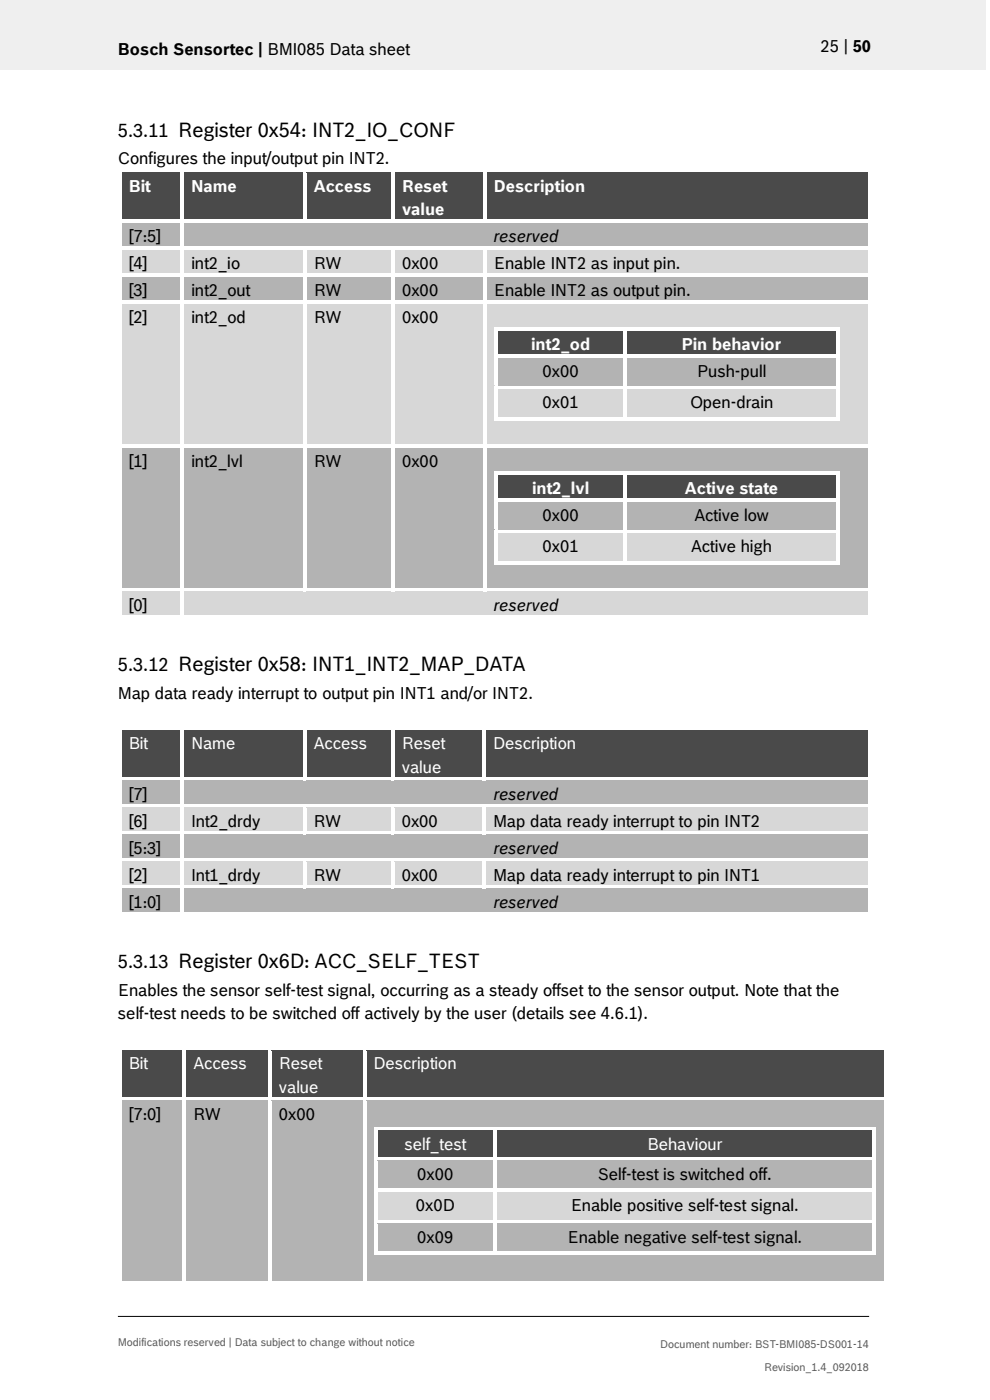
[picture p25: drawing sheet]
<svg xmlns="http://www.w3.org/2000/svg" width="210mm" height="297mm" viewBox="0 0 210 297" stroke-linecap="round" stroke-linejoin="round" font-family="sans-serif">
<defs><g id="words">
<g font-size="3.9">
<text x="25" y="29">5.3.11 Register 0x54: INT2_IO_CONF</text>
<text x="25" y="142.4">5.3.12 Register 0x58: INT1_INT2_MAP_DATA</text>
<text x="25" y="205.4">5.3.13 Register 0x6D: ACC_SELF_TEST</text>
</g>
<g font-size="3.5">
<text x="25" y="11.6">Bosch Sensortec | BMI085 Data sheet</text>
<text x="174.1" y="11">25 | 50</text>
<text x="25" y="34.9">Configures the input/output pin INT2.</text>
<text x="27.3" y="51.3">[7:5]</text>
<text x="104.8" y="51.3">reserved</text>
<text x="27.3" y="57">[4]</text>
<text x="40.6" y="57">int2_io</text>
<text x="66.5" y="57">RW</text>
<text x="85.3" y="57">0x00</text>
<text x="104.8" y="57">Enable INT2 as input pin.</text>
<text x="27.3" y="62.8">[3]</text>
<text x="40.6" y="62.8">int2_out</text>
<text x="66.5" y="62.8">RW</text>
<text x="85.3" y="62.8">0x00</text>
<text x="104.8" y="62.8">Enable INT2 as output pin.</text>
<text x="27.3" y="68.5">[2]</text>
<text x="40.6" y="68.5">int2_od</text>
<text x="66.5" y="68.5">RW</text>
<text x="85.3" y="68.5">0x00</text>
<text x="115.1" y="80">0x00</text>
<text x="147.9" y="80">Push-pull</text>
<text x="115.1" y="86.7">0x01</text>
<text x="146.4" y="86.7">Open-drain</text>
<text x="27.3" y="99">[1]</text>
<text x="40.6" y="99">int2_lvl</text>
<text x="66.5" y="99">RW</text>
<text x="85.3" y="99">0x00</text>
<text x="115.1" y="110.5">0x00</text>
<text x="147.3" y="110.5">Active low</text>
<text x="115.1" y="117.2">0x01</text>
<text x="146.6" y="117.2">Active high</text>
<text x="27.3" y="129.6">[0]</text>
<text x="104.8" y="129.6">reserved</text>
<text x="25" y="148.3">Map data ready interrupt to output pin INT1 and/or INT2.</text>
<text x="27.3" y="169.6">[7]</text>
<text x="104.7" y="169.6">reserved</text>
<text x="27.3" y="175.3">[6]</text>
<text x="40.6" y="175.3">Int2_drdy</text>
<text x="66.5" y="175.3">RW</text>
<text x="85.2" y="175.3">0x00</text>
<text x="104.6" y="175.3">Map data ready interrupt to pin INT2</text>
<text x="27.3" y="181.1">[5:3]</text>
<text x="104.7" y="181.1">reserved</text>
<text x="27.3" y="186.8">[2]</text>
<text x="40.6" y="186.8">Int1_drdy</text>
<text x="66.5" y="186.8">RW</text>
<text x="85.2" y="186.8">0x00</text>
<text x="104.6" y="186.8">Map data ready interrupt to pin INT1</text>
<text x="27.3" y="192.6">[1:0]</text>
<text x="104.7" y="192.6">reserved</text>
<text x="25" y="211.3">Enables the sensor self-test signal, occurring as a steady offset to the sensor output. Note that the</text>
<text x="25" y="216.2">self-test needs to be switched off actively by the user (details see 4.6.1).</text>
<text x="27.3" y="237.6">[7:0]</text>
<text x="41" y="237.6">RW</text>
<text x="59.1" y="237.6">0x00</text>
<text x="88.5" y="250.3">0x00</text>
<text x="126.8" y="250.3">Self-test is switched off.</text>
<text x="88.2" y="256.9">0x0D</text>
<text x="121.1" y="256.9">Enable positive self-test signal.</text>
<text x="88.5" y="263.6">0x09</text>
<text x="120.4" y="263.6">Enable negative self-test signal.</text>
</g>
<g font-size="3.5" fill="#fff">
<text x="27.3" y="40.6">Bit</text>
<text x="40.6" y="40.6">Name</text>
<text x="66.5" y="40.6">Access</text>
<text x="85.3" y="40.6">Reset</text>
<text x="104.8" y="40.6">Description</text>
<text x="85.3" y="45.6">value</text>
<text x="112.7" y="74.3">int2_od</text>
<text x="144.6" y="74.3">Pin behavior</text>
<text x="112.9" y="104.8">int2_lvl</text>
<text x="145.3" y="104.8">Active state</text>
<text x="27.3" y="159">Bit</text>
<text x="40.6" y="159">Name</text>
<text x="66.5" y="159">Access</text>
<text x="85.2" y="159">Reset</text>
<text x="104.6" y="159">Description</text>
<text x="85.2" y="163.9">value</text>
<text x="27.3" y="226.9">Bit</text>
<text x="41" y="226.9">Access</text>
<text x="59.1" y="226.9">Reset</text>
<text x="79.2" y="226.9">Description</text>
<text x="59.1" y="231.8">value</text>
<text x="85.8" y="243.9">self_test</text>
<text x="137.4" y="243.9">Behaviour</text>
</g>
<g font-size="2.3" fill="#535f6b">
<text x="25" y="285.5">Modifications reserved | Data subject to change without notice</text>
<text x="140.1" y="285.9">Document number: BST-BMI085-DS001-14</text>
<text x="162.1" y="290.9">Revision_1.4_092018</text>
</g>
</g></defs>
<path d="M0 0h209.1v14.8h-209.1z" fill="#efeff0"/>
<path d="M25 279.3h159.4" fill="none" stroke="#000" stroke-width=".21"/>
<g fill="#424c58">
<path d="M25.8 36.7h12.5v9.9h-12.5z" fill-rule="evenodd"/>
<path d="M39.1 36.7h25.2v9.9h-25.2z" fill-rule="evenodd"/>
<path d="M65 36.7h18v9.9h-18z" fill-rule="evenodd"/>
<path d="M83.8 36.7h18.7v9.9h-18.7z" fill-rule="evenodd"/>
<path d="M103.3 36.7h80.9v9.9h-80.9z" fill-rule="evenodd"/>
</g>
<g fill="#424c58">
<path d="M27.3 36.7h9.5v4.9h-9.5z"/>
<path d="M40.6 36.7h22.1v4.9h-22.1z"/>
<path d="M66.5 36.7h15v4.9h-15z"/>
<path d="M85.3 36.7h15.7v4.9h-15.7z"/>
<path d="M85.3 41.6h15.7v5h-15.7z"/>
<path d="M104.8 36.7h77.9v4.9h-77.9z"/>
</g>
<g fill="#fff">
<path d="M25.1 35.9h.7v.8h-.7z" fill-rule="evenodd"/>
<path d="M25.1 35.9h.7v.7h-.7z" fill-rule="evenodd"/>
<path d="M25.8 35.9h12.5v.7h-12.5z" fill-rule="evenodd"/>
</g>
<path d="M25.8 36.6h12.5" fill="none" stroke="#424c58" stroke-width=".21"/>
<path d="M38.3 36.6l.8 .1z" fill="#fff"/>
<g fill="#fff">
<path d="M38.3 35.9h.8v.7h-.8z" fill-rule="evenodd"/>
<path d="M39.1 35.9h25.2v.7h-25.2z" fill-rule="evenodd"/>
</g>
<path d="M39.1 36.6h25.2" fill="none" stroke="#424c58" stroke-width=".21"/>
<path d="M64.3 36.6l.7 .1z" fill="#fff"/>
<g fill="#fff">
<path d="M64.3 35.9h.7v.7h-.7z" fill-rule="evenodd"/>
<path d="M65 35.9h18.1v.7h-18.1z" fill-rule="evenodd"/>
</g>
<path d="M65 36.6h18.1" fill="none" stroke="#424c58" stroke-width=".21"/>
<path d="M83.1 36.6l.7 .1z" fill="#fff"/>
<g fill="#fff">
<path d="M83.1 35.9h.7v.7h-.7z" fill-rule="evenodd"/>
<path d="M83.8 35.9h18.7v.7h-18.7z" fill-rule="evenodd"/>
</g>
<path d="M83.8 36.6h18.7" fill="none" stroke="#424c58" stroke-width=".21"/>
<path d="M102.5 36.6l.8 .1z" fill="#fff"/>
<g fill="#fff">
<path d="M102.5 35.9h.8v.7h-.8z" fill-rule="evenodd"/>
<path d="M103.3 35.9h80.9v.7h-80.9z" fill-rule="evenodd"/>
</g>
<path d="M103.3 36.6h80.9" fill="none" stroke="#424c58" stroke-width=".21"/>
<g fill="#fff">
<path d="M184.2 35.9h.8v.8h-.8z" fill-rule="evenodd"/>
<path d="M184.2 35.9h.8v.7h-.8z" fill-rule="evenodd"/>
<path d="M25.1 36.7h.7v9.9h-.7z" fill-rule="evenodd"/>
<path d="M38.3 36.7h.8v9.9h-.8z" fill-rule="evenodd"/>
<path d="M64.3 36.7h.7v9.9h-.7z" fill-rule="evenodd"/>
<path d="M83.1 36.7h.7v9.9h-.7z" fill-rule="evenodd"/>
<path d="M102.5 36.7h.8v9.9h-.8z" fill-rule="evenodd"/>
<path d="M184.2 36.7h.8v9.9h-.8z" fill-rule="evenodd"/>
</g>
<g fill="#b2b3b5">
<path d="M25.8 47.3h12.5v5h-12.5z" fill-rule="evenodd"/>
<path d="M39.1 47.3h145.1v5h-145.1z" fill-rule="evenodd"/>
</g>
<g fill="#b2b3b5">
<path d="M27.3 47.3h9.5v5h-9.5z"/>
<path d="M40.6 47.3h142.1v5h-142.1z"/>
</g>
<g fill="#fff">
<path d="M25.1 46.6h.7v.8h-.7z" fill-rule="evenodd"/>
<path d="M25.8 46.6h12.5v.7h-12.5z" fill-rule="evenodd"/>
</g>
<path d="M25.8 47.3h12.5" fill="none" stroke="#b2b3b5" stroke-width=".21"/>
<g fill="#fff">
<path d="M38.3 46.6h.8v.8h-.8z" fill-rule="evenodd"/>
<path d="M39.1 46.6h25.2v.7h-25.2z" fill-rule="evenodd"/>
</g>
<path d="M39.1 47.3h25.2" fill="none" stroke="#b2b3b5" stroke-width=".21"/>
<path d="M64.3 47.3l.7 .1z" fill="#b2b3b5"/>
<g fill="#fff">
<path d="M64.3 46.6h.7v.7h-.7z" fill-rule="evenodd"/>
<path d="M65 46.6h18.1v.7h-18.1z" fill-rule="evenodd"/>
</g>
<path d="M65 47.3h18.1" fill="none" stroke="#b2b3b5" stroke-width=".21"/>
<path d="M83.1 47.3l.7 .1z" fill="#b2b3b5"/>
<g fill="#fff">
<path d="M83.1 46.6h.7v.7h-.7z" fill-rule="evenodd"/>
<path d="M83.8 46.6h18.7v.7h-18.7z" fill-rule="evenodd"/>
</g>
<path d="M83.8 47.3h18.7" fill="none" stroke="#b2b3b5" stroke-width=".21"/>
<path d="M102.5 47.3l.8 .1z" fill="#b2b3b5"/>
<g fill="#fff">
<path d="M102.5 46.6h.8v.7h-.8z" fill-rule="evenodd"/>
<path d="M103.3 46.6h80.9v.7h-80.9z" fill-rule="evenodd"/>
</g>
<path d="M103.3 47.3h80.9" fill="none" stroke="#b2b3b5" stroke-width=".21"/>
<g fill="#fff">
<path d="M184.2 46.6h.8v.8h-.8z" fill-rule="evenodd"/>
<path d="M25.1 47.4h.7v4.9h-.7z" fill-rule="evenodd"/>
<path d="M38.3 47.4h.8v4.9h-.8z" fill-rule="evenodd"/>
<path d="M184.2 47.4h.8v4.9h-.8z" fill-rule="evenodd"/>
</g>
<g fill="#d7d7da">
<path d="M25.8 53.1h12.5v4.9h-12.5z" fill-rule="evenodd"/>
<path d="M39.1 53.1h25.2v4.9h-25.2z" fill-rule="evenodd"/>
<path d="M65 53.1h18v4.9h-18z" fill-rule="evenodd"/>
<path d="M83.8 53.1h18.7v4.9h-18.7z" fill-rule="evenodd"/>
<path d="M103.3 53.1h80.9v4.9h-80.9z" fill-rule="evenodd"/>
</g>
<g fill="#d7d7da">
<path d="M27.3 53.1h9.5v4.9h-9.5z"/>
<path d="M40.6 53.1h22.1v4.9h-22.1z"/>
<path d="M66.5 53.1h15v4.9h-15z"/>
<path d="M85.3 53.1h15.7v4.9h-15.7z"/>
<path d="M104.8 53.1h77.9v4.9h-77.9z"/>
</g>
<g fill="#fff">
<path d="M25.1 52.3h.7v.8h-.7z" fill-rule="evenodd"/>
<path d="M25.8 52.3h12.5v.7h-12.5z" fill-rule="evenodd"/>
</g>
<path d="M25.8 53.1h12.5" fill="none" stroke="#d7d7da" stroke-width=".21"/>
<g fill="#fff">
<path d="M38.3 52.3h.8v.8h-.8z" fill-rule="evenodd"/>
<path d="M39.1 52.3h25.2v.7h-25.2z" fill-rule="evenodd"/>
</g>
<path d="M39.1 53.1h25.2" fill="none" stroke="#d7d7da" stroke-width=".21"/>
<path d="M64.3 53l.7 .1z" fill="#fff"/>
<g fill="#fff">
<path d="M64.3 52.3h.7v.7h-.7z" fill-rule="evenodd"/>
<path d="M65 52.3h18.1v.7h-18.1z" fill-rule="evenodd"/>
</g>
<path d="M65 53.1h18.1" fill="none" stroke="#d7d7da" stroke-width=".21"/>
<path d="M83.1 53l.7 .1z" fill="#fff"/>
<g fill="#fff">
<path d="M83.1 52.3h.7v.7h-.7z" fill-rule="evenodd"/>
<path d="M83.8 52.3h18.7v.7h-18.7z" fill-rule="evenodd"/>
</g>
<path d="M83.8 53.1h18.7" fill="none" stroke="#d7d7da" stroke-width=".21"/>
<path d="M102.5 53l.8 .1z" fill="#fff"/>
<g fill="#fff">
<path d="M102.5 52.3h.8v.7h-.8z" fill-rule="evenodd"/>
<path d="M103.3 52.3h80.9v.7h-80.9z" fill-rule="evenodd"/>
</g>
<path d="M103.3 53.1h80.9" fill="none" stroke="#d7d7da" stroke-width=".21"/>
<g fill="#fff">
<path d="M184.2 52.3h.8v.8h-.8z" fill-rule="evenodd"/>
<path d="M25.1 53.1h.7v4.9h-.7z" fill-rule="evenodd"/>
<path d="M38.3 53.1h.8v4.9h-.8z" fill-rule="evenodd"/>
<path d="M64.3 53.1h.7v4.9h-.7z" fill-rule="evenodd"/>
<path d="M83.1 53.1h.7v4.9h-.7z" fill-rule="evenodd"/>
<path d="M102.5 53.1h.8v4.9h-.8z" fill-rule="evenodd"/>
<path d="M184.2 53.1h.8v4.9h-.8z" fill-rule="evenodd"/>
</g>
<g fill="#b2b3b5">
<path d="M25.8 58.8h12.5v5h-12.5z" fill-rule="evenodd"/>
<path d="M39.1 58.8h25.2v5h-25.2z" fill-rule="evenodd"/>
<path d="M65 58.8h18v5h-18z" fill-rule="evenodd"/>
<path d="M83.8 58.8h18.7v5h-18.7z" fill-rule="evenodd"/>
<path d="M103.3 58.8h80.9v5h-80.9z" fill-rule="evenodd"/>
</g>
<g fill="#b2b3b5">
<path d="M27.3 58.8h9.5v5h-9.5z"/>
<path d="M40.6 58.8h22.1v5h-22.1z"/>
<path d="M66.5 58.8h15v5h-15z"/>
<path d="M85.3 58.8h15.7v5h-15.7z"/>
<path d="M104.8 58.8h77.9v5h-77.9z"/>
</g>
<g fill="#fff">
<path d="M25.1 58h.7v.8h-.7z" fill-rule="evenodd"/>
<path d="M25.8 58h12.5v.8h-12.5z" fill-rule="evenodd"/>
</g>
<path d="M25.8 58.8h12.5" fill="none" stroke="#b2b3b5" stroke-width=".21"/>
<g fill="#fff">
<path d="M38.3 58h.8v.8h-.8z" fill-rule="evenodd"/>
<path d="M39.1 58h25.2v.8h-25.2z" fill-rule="evenodd"/>
</g>
<path d="M39.1 58.8h25.2" fill="none" stroke="#b2b3b5" stroke-width=".21"/>
<g fill="#fff">
<path d="M64.3 58h.7v.8h-.7z" fill-rule="evenodd"/>
<path d="M65 58h18.1v.8h-18.1z" fill-rule="evenodd"/>
</g>
<path d="M65 58.8h18.1" fill="none" stroke="#b2b3b5" stroke-width=".21"/>
<g fill="#fff">
<path d="M83.1 58h.7v.8h-.7z" fill-rule="evenodd"/>
<path d="M83.8 58h18.7v.8h-18.7z" fill-rule="evenodd"/>
</g>
<path d="M83.8 58.8h18.7" fill="none" stroke="#b2b3b5" stroke-width=".21"/>
<g fill="#fff">
<path d="M102.5 58h.8v.8h-.8z" fill-rule="evenodd"/>
<path d="M103.3 58h80.9v.8h-80.9z" fill-rule="evenodd"/>
</g>
<path d="M103.3 58.8h80.9" fill="none" stroke="#b2b3b5" stroke-width=".21"/>
<g fill="#fff">
<path d="M184.2 58h.8v.8h-.8z" fill-rule="evenodd"/>
<path d="M25.1 58.8h.7v5h-.7z" fill-rule="evenodd"/>
<path d="M38.3 58.8h.8v5h-.8z" fill-rule="evenodd"/>
<path d="M64.3 58.8h.7v5h-.7z" fill-rule="evenodd"/>
<path d="M83.1 58.8h.7v5h-.7z" fill-rule="evenodd"/>
<path d="M102.5 58.8h.8v5h-.8z" fill-rule="evenodd"/>
<path d="M184.2 58.8h.8v5h-.8z" fill-rule="evenodd"/>
</g>
<g fill="#d7d7da">
<path d="M25.8 64.6h12.5v29.7h-12.5z" fill-rule="evenodd"/>
<path d="M39.1 64.6h25.2v29.7h-25.2z" fill-rule="evenodd"/>
<path d="M65 64.6h18v29.7h-18z" fill-rule="evenodd"/>
<path d="M83.8 64.6h18.7v29.7h-18.7z" fill-rule="evenodd"/>
<path d="M103.3 64.6h80.9v29.7h-80.9z" fill-rule="evenodd"/>
</g>
<g fill="#d7d7da">
<path d="M27.3 64.6h9.5v4.9h-9.5z"/>
<path d="M40.6 64.6h22.1v4.9h-22.1z"/>
<path d="M66.5 64.6h15v4.9h-15z"/>
<path d="M85.3 64.6h15.7v4.9h-15.7z"/>
<path d="M104.8 64.6h77.9v4.9h-77.9z"/>
</g>
<path d="M104.8 69.5v5.7" fill="none" stroke="#d7d7da" stroke-width=".21"/>
<g fill="#424c58">
<path d="M105.6 70.3h26.7v4.9h-26.7z" fill-rule="evenodd"/>
<path d="M133.1 70.3h44.2v4.9h-44.2z" fill-rule="evenodd"/>
</g>
<g fill="#424c58">
<path d="M107.1 70.3h23.7v4.9h-23.7z"/>
<path d="M134.6 70.3h41.2v4.9h-41.2z"/>
</g>
<g fill="#fff">
<path d="M104.8 69.5h.8v.8h-.8z" fill-rule="evenodd"/>
<path d="M104.8 69.5h.8v.7h-.8z" fill-rule="evenodd"/>
<path d="M105.6 69.5h26.7v.7h-26.7z" fill-rule="evenodd"/>
</g>
<path d="M105.6 70.3h26.7" fill="none" stroke="#424c58" stroke-width=".21"/>
<path d="M132.3 70.2l.8 .1z" fill="#fff"/>
<g fill="#fff">
<path d="M132.3 69.5h.8v.7h-.8z" fill-rule="evenodd"/>
<path d="M133.1 69.5h44.2v.7h-44.2z" fill-rule="evenodd"/>
</g>
<path d="M133.1 70.3h44.2" fill="none" stroke="#424c58" stroke-width=".21"/>
<g fill="#fff">
<path d="M177.3 69.5h.8v.8h-.8z" fill-rule="evenodd"/>
<path d="M177.3 69.5h.8v.7h-.8z" fill-rule="evenodd"/>
<path d="M104.8 70.3h.8v4.9h-.8z" fill-rule="evenodd"/>
<path d="M132.3 70.3h.8v4.9h-.8z" fill-rule="evenodd"/>
<path d="M177.3 70.3h.8v4.9h-.8z" fill-rule="evenodd"/>
</g>
<path d="M104.8 75.2v6.7" fill="none" stroke="#d7d7da" stroke-width=".21"/>
<g fill="#b2b3b5">
<path d="M105.6 76h26.7v5.9h-26.7z" fill-rule="evenodd"/>
<path d="M133.1 76h44.2v5.9h-44.2z" fill-rule="evenodd"/>
</g>
<g fill="#b2b3b5">
<path d="M107.1 76h23.7v4.9h-23.7z"/>
<path d="M134.6 76h41.2v4.9h-41.2z"/>
</g>
<g fill="#fff">
<path d="M104.8 75.2h.8v.8h-.8z" fill-rule="evenodd"/>
<path d="M105.6 75.2h26.7v.8h-26.7z" fill-rule="evenodd"/>
</g>
<path d="M105.6 76h26.7" fill="none" stroke="#b2b3b5" stroke-width=".21"/>
<g fill="#fff">
<path d="M132.3 75.2h.8v.8h-.8z" fill-rule="evenodd"/>
<path d="M133.1 75.2h44.2v.8h-44.2z" fill-rule="evenodd"/>
</g>
<path d="M133.1 76h44.2" fill="none" stroke="#b2b3b5" stroke-width=".21"/>
<g fill="#fff">
<path d="M177.3 75.2h.8v.8h-.8z" fill-rule="evenodd"/>
<path d="M104.8 76h.8v5.9h-.8z" fill-rule="evenodd"/>
<path d="M132.3 76h.8v5.9h-.8z" fill-rule="evenodd"/>
<path d="M177.3 76h.8v5.9h-.8z" fill-rule="evenodd"/>
</g>
<path d="M104.8 81.9v7.4" fill="none" stroke="#d7d7da" stroke-width=".21"/>
<g fill="#d7d7da">
<path d="M105.6 82.7h26.7v5.9h-26.7z" fill-rule="evenodd"/>
<path d="M133.1 82.7h44.2v5.9h-44.2z" fill-rule="evenodd"/>
</g>
<g fill="#d7d7da">
<path d="M107.1 82.7h23.7v4.9h-23.7z"/>
<path d="M134.6 82.7h41.2v4.9h-41.2z"/>
</g>
<g fill="#fff">
<path d="M104.8 81.9h.8v.8h-.8z" fill-rule="evenodd"/>
<path d="M105.6 81.9h26.7v.7h-26.7z" fill-rule="evenodd"/>
</g>
<path d="M105.6 82.7h26.7" fill="none" stroke="#d7d7da" stroke-width=".21"/>
<g fill="#fff">
<path d="M132.3 81.9h.8v.8h-.8z" fill-rule="evenodd"/>
<path d="M133.1 81.9h44.2v.7h-44.2z" fill-rule="evenodd"/>
</g>
<path d="M133.1 82.7h44.2" fill="none" stroke="#d7d7da" stroke-width=".21"/>
<g fill="#fff">
<path d="M177.3 81.9h.8v.8h-.8z" fill-rule="evenodd"/>
<path d="M104.8 82.7h.8v5.9h-.8z" fill-rule="evenodd"/>
<path d="M104.8 88.6h.8v.7h-.8z" fill-rule="evenodd"/>
<path d="M104.8 88.6h.8v.7h-.8z" fill-rule="evenodd"/>
<path d="M105.6 88.6h26.7v.7h-26.7z" fill-rule="evenodd"/>
<path d="M132.3 82.7h.8v5.9h-.8z" fill-rule="evenodd"/>
<path d="M132.3 88.6h.8v.7h-.8z" fill-rule="evenodd"/>
<path d="M133.1 88.6h44.2v.7h-44.2z" fill-rule="evenodd"/>
<path d="M177.3 82.7h.8v5.9h-.8z" fill-rule="evenodd"/>
<path d="M177.3 88.6h.8v.7h-.8z" fill-rule="evenodd"/>
<path d="M177.3 88.6h.8v.7h-.8z" fill-rule="evenodd"/>
</g>
<path d="M104.8 89.3h77.9v5h-77.9z" fill="#d7d7da"/>
<g fill="#fff">
<path d="M25.1 63.8h.7v.8h-.7z" fill-rule="evenodd"/>
<path d="M25.8 63.8h12.5v.7h-12.5z" fill-rule="evenodd"/>
</g>
<path d="M25.8 64.5h12.5" fill="none" stroke="#d7d7da" stroke-width=".21"/>
<g fill="#fff">
<path d="M38.3 63.8h.8v.8h-.8z" fill-rule="evenodd"/>
<path d="M39.1 63.8h25.2v.7h-25.2z" fill-rule="evenodd"/>
</g>
<path d="M39.1 64.5h25.2" fill="none" stroke="#d7d7da" stroke-width=".21"/>
<g fill="#fff">
<path d="M64.3 63.8h.7v.8h-.7z" fill-rule="evenodd"/>
<path d="M65 63.8h18.1v.7h-18.1z" fill-rule="evenodd"/>
</g>
<path d="M65 64.5h18.1" fill="none" stroke="#d7d7da" stroke-width=".21"/>
<g fill="#fff">
<path d="M83.1 63.8h.7v.8h-.7z" fill-rule="evenodd"/>
<path d="M83.8 63.8h18.7v.7h-18.7z" fill-rule="evenodd"/>
</g>
<path d="M83.8 64.5h18.7" fill="none" stroke="#d7d7da" stroke-width=".21"/>
<g fill="#fff">
<path d="M102.5 63.8h.8v.8h-.8z" fill-rule="evenodd"/>
<path d="M103.3 63.8h80.9v.7h-80.9z" fill-rule="evenodd"/>
</g>
<path d="M103.3 64.5h80.9" fill="none" stroke="#d7d7da" stroke-width=".21"/>
<g fill="#fff">
<path d="M184.2 63.8h.8v.8h-.8z" fill-rule="evenodd"/>
<path d="M25.1 64.6h.7v29.7h-.7z" fill-rule="evenodd"/>
<path d="M38.3 64.6h.8v29.7h-.8z" fill-rule="evenodd"/>
<path d="M64.3 64.6h.7v29.7h-.7z" fill-rule="evenodd"/>
<path d="M83.1 64.6h.7v29.7h-.7z" fill-rule="evenodd"/>
<path d="M102.5 64.6h.8v29.7h-.8z" fill-rule="evenodd"/>
<path d="M184.2 64.6h.8v29.7h-.8z" fill-rule="evenodd"/>
</g>
<g fill="#b2b3b5">
<path d="M25.8 95.1h12.5v29.7h-12.5z" fill-rule="evenodd"/>
<path d="M39.1 95.1h25.2v29.7h-25.2z" fill-rule="evenodd"/>
<path d="M65 95.1h18v29.7h-18z" fill-rule="evenodd"/>
<path d="M83.8 95.1h18.7v29.7h-18.7z" fill-rule="evenodd"/>
<path d="M103.3 95.1h80.9v29.7h-80.9z" fill-rule="evenodd"/>
</g>
<g fill="#b2b3b5">
<path d="M27.3 95.1h9.5v4.9h-9.5z"/>
<path d="M40.6 95.1h22.1v4.9h-22.1z"/>
<path d="M66.5 95.1h15v4.9h-15z"/>
<path d="M85.3 95.1h15.7v4.9h-15.7z"/>
<path d="M104.8 95.1h77.9v4.9h-77.9z"/>
</g>
<path d="M104.8 100v5.7" fill="none" stroke="#b2b3b5" stroke-width=".21"/>
<g fill="#424c58">
<path d="M105.6 100.8h26.7v4.9h-26.7z" fill-rule="evenodd"/>
<path d="M133.1 100.8h44.2v4.9h-44.2z" fill-rule="evenodd"/>
</g>
<g fill="#424c58">
<path d="M107.1 100.8h23.7v4.9h-23.7z"/>
<path d="M134.6 100.8h41.2v4.9h-41.2z"/>
</g>
<g fill="#fff">
<path d="M104.8 100h.8v.8h-.8z" fill-rule="evenodd"/>
<path d="M104.8 100h.8v.8h-.8z" fill-rule="evenodd"/>
<path d="M105.6 100h26.7v.8h-26.7z" fill-rule="evenodd"/>
</g>
<path d="M105.6 100.8h26.7" fill="none" stroke="#424c58" stroke-width=".21"/>
<path d="M132.3 100.8h.8z" fill="#fff"/>
<g fill="#fff">
<path d="M132.3 100h.8v.8h-.8z" fill-rule="evenodd"/>
<path d="M133.1 100h44.2v.8h-44.2z" fill-rule="evenodd"/>
</g>
<path d="M133.1 100.8h44.2" fill="none" stroke="#424c58" stroke-width=".21"/>
<g fill="#fff">
<path d="M177.3 100h.8v.8h-.8z" fill-rule="evenodd"/>
<path d="M177.3 100h.8v.8h-.8z" fill-rule="evenodd"/>
<path d="M104.8 100.8h.8v4.9h-.8z" fill-rule="evenodd"/>
<path d="M132.3 100.8h.8v4.9h-.8z" fill-rule="evenodd"/>
<path d="M177.3 100.8h.8v4.9h-.8z" fill-rule="evenodd"/>
</g>
<path d="M104.8 105.7v6.7" fill="none" stroke="#b2b3b5" stroke-width=".21"/>
<g fill="#b2b3b5">
<path d="M105.6 106.6h26.7v5.8h-26.7z" fill-rule="evenodd"/>
<path d="M133.1 106.6h44.2v5.8h-44.2z" fill-rule="evenodd"/>
</g>
<g fill="#b2b3b5">
<path d="M107.1 106.6h23.7v4.9h-23.7z"/>
<path d="M134.6 106.6h41.2v4.9h-41.2z"/>
</g>
<g fill="#fff">
<path d="M104.8 105.7h.8v.9h-.8z" fill-rule="evenodd"/>
<path d="M105.6 105.7h26.7v.8h-26.7z" fill-rule="evenodd"/>
</g>
<path d="M105.6 106.5h26.7" fill="none" stroke="#b2b3b5" stroke-width=".21"/>
<g fill="#fff">
<path d="M132.3 105.7h.8v.9h-.8z" fill-rule="evenodd"/>
<path d="M133.1 105.7h44.2v.8h-44.2z" fill-rule="evenodd"/>
</g>
<path d="M133.1 106.5h44.2" fill="none" stroke="#b2b3b5" stroke-width=".21"/>
<g fill="#fff">
<path d="M177.3 105.7h.8v.9h-.8z" fill-rule="evenodd"/>
<path d="M104.8 106.6h.8v5.8h-.8z" fill-rule="evenodd"/>
<path d="M132.3 106.6h.8v5.8h-.8z" fill-rule="evenodd"/>
<path d="M177.3 106.6h.8v5.8h-.8z" fill-rule="evenodd"/>
</g>
<path d="M104.8 112.4v7.5" fill="none" stroke="#b2b3b5" stroke-width=".21"/>
<g fill="#d7d7da">
<path d="M105.6 113.2h26.7v5.9h-26.7z" fill-rule="evenodd"/>
<path d="M133.1 113.2h44.2v5.9h-44.2z" fill-rule="evenodd"/>
</g>
<g fill="#d7d7da">
<path d="M107.1 113.2h23.7v5h-23.7z"/>
<path d="M134.6 113.2h41.2v5h-41.2z"/>
</g>
<g fill="#fff">
<path d="M104.8 112.4h.8v.8h-.8z" fill-rule="evenodd"/>
<path d="M105.6 112.4h26.7v.8h-26.7z" fill-rule="evenodd"/>
</g>
<path d="M105.6 113.2h26.7" fill="none" stroke="#d7d7da" stroke-width=".21"/>
<g fill="#fff">
<path d="M132.3 112.4h.8v.8h-.8z" fill-rule="evenodd"/>
<path d="M133.1 112.4h44.2v.8h-44.2z" fill-rule="evenodd"/>
</g>
<path d="M133.1 113.2h44.2" fill="none" stroke="#d7d7da" stroke-width=".21"/>
<g fill="#fff">
<path d="M177.3 112.4h.8v.8h-.8z" fill-rule="evenodd"/>
<path d="M104.8 113.2h.8v5.9h-.8z" fill-rule="evenodd"/>
<path d="M104.8 119.1h.8v.8h-.8z" fill-rule="evenodd"/>
<path d="M104.8 119.1h.8v.8h-.8z" fill-rule="evenodd"/>
<path d="M105.6 119.1h26.7v.8h-26.7z" fill-rule="evenodd"/>
<path d="M132.3 113.2h.8v5.9h-.8z" fill-rule="evenodd"/>
<path d="M132.3 119.1h.8v.8h-.8z" fill-rule="evenodd"/>
<path d="M133.1 119.1h44.2v.8h-44.2z" fill-rule="evenodd"/>
<path d="M177.3 113.2h.8v5.9h-.8z" fill-rule="evenodd"/>
<path d="M177.3 119.1h.8v.8h-.8z" fill-rule="evenodd"/>
<path d="M177.3 119.1h.8v.8h-.8z" fill-rule="evenodd"/>
</g>
<path d="M104.8 119.9h77.9v4.9h-77.9z" fill="#b2b3b5"/>
<g fill="#fff">
<path d="M25.1 94.3h.7v.8h-.7z" fill-rule="evenodd"/>
<path d="M25.8 94.3h12.5v.7h-12.5z" fill-rule="evenodd"/>
</g>
<path d="M25.8 95.1h12.5" fill="none" stroke="#b2b3b5" stroke-width=".21"/>
<g fill="#fff">
<path d="M38.3 94.3h.8v.8h-.8z" fill-rule="evenodd"/>
<path d="M39.1 94.3h25.2v.7h-25.2z" fill-rule="evenodd"/>
</g>
<path d="M39.1 95.1h25.2" fill="none" stroke="#b2b3b5" stroke-width=".21"/>
<g fill="#fff">
<path d="M64.3 94.3h.7v.8h-.7z" fill-rule="evenodd"/>
<path d="M65 94.3h18.1v.7h-18.1z" fill-rule="evenodd"/>
</g>
<path d="M65 95.1h18.1" fill="none" stroke="#b2b3b5" stroke-width=".21"/>
<g fill="#fff">
<path d="M83.1 94.3h.7v.8h-.7z" fill-rule="evenodd"/>
<path d="M83.8 94.3h18.7v.7h-18.7z" fill-rule="evenodd"/>
</g>
<path d="M83.8 95.1h18.7" fill="none" stroke="#b2b3b5" stroke-width=".21"/>
<g fill="#fff">
<path d="M102.5 94.3h.8v.8h-.8z" fill-rule="evenodd"/>
<path d="M103.3 94.3h80.9v.7h-80.9z" fill-rule="evenodd"/>
</g>
<path d="M103.3 95.1h80.9" fill="none" stroke="#b2b3b5" stroke-width=".21"/>
<g fill="#fff">
<path d="M184.2 94.3h.8v.8h-.8z" fill-rule="evenodd"/>
<path d="M25.1 95.1h.7v29.7h-.7z" fill-rule="evenodd"/>
<path d="M38.3 95.1h.8v29.7h-.8z" fill-rule="evenodd"/>
<path d="M64.3 95.1h.7v29.7h-.7z" fill-rule="evenodd"/>
<path d="M83.1 95.1h.7v29.7h-.7z" fill-rule="evenodd"/>
<path d="M102.5 95.1h.8v29.7h-.8z" fill-rule="evenodd"/>
<path d="M184.2 95.1h.8v29.7h-.8z" fill-rule="evenodd"/>
</g>
<g fill="#d7d7da">
<path d="M25.8 125.6h12.5v5h-12.5z" fill-rule="evenodd"/>
<path d="M39.1 125.6h145.1v5h-145.1z" fill-rule="evenodd"/>
</g>
<g fill="#d7d7da">
<path d="M27.3 125.6h9.5v5h-9.5z"/>
<path d="M40.6 125.6h142.1v5h-142.1z"/>
</g>
<g fill="#fff">
<path d="M25.1 124.8h.7v.8h-.7z" fill-rule="evenodd"/>
<path d="M25.8 124.8h12.5v.8h-12.5z" fill-rule="evenodd"/>
</g>
<path d="M25.8 125.6h12.5" fill="none" stroke="#d7d7da" stroke-width=".21"/>
<g fill="#fff">
<path d="M38.3 124.8h.8v.8h-.8z" fill-rule="evenodd"/>
<path d="M39.1 124.8h25.2v.8h-25.2z" fill-rule="evenodd"/>
</g>
<path d="M39.1 125.6h25.2" fill="none" stroke="#d7d7da" stroke-width=".21"/>
<path d="M64.3 125.6h.7z" fill="#d7d7da"/>
<g fill="#fff">
<path d="M64.3 124.8h.7v.8h-.7z" fill-rule="evenodd"/>
<path d="M65 124.8h18.1v.8h-18.1z" fill-rule="evenodd"/>
</g>
<path d="M65 125.6h18.1" fill="none" stroke="#d7d7da" stroke-width=".21"/>
<path d="M83.1 125.6h.7z" fill="#d7d7da"/>
<g fill="#fff">
<path d="M83.1 124.8h.7v.8h-.7z" fill-rule="evenodd"/>
<path d="M83.8 124.8h18.7v.8h-18.7z" fill-rule="evenodd"/>
</g>
<path d="M83.8 125.6h18.7" fill="none" stroke="#d7d7da" stroke-width=".21"/>
<path d="M102.5 125.6h.8z" fill="#d7d7da"/>
<g fill="#fff">
<path d="M102.5 124.8h.8v.8h-.8z" fill-rule="evenodd"/>
<path d="M103.3 124.8h80.9v.8h-80.9z" fill-rule="evenodd"/>
</g>
<path d="M103.3 125.6h80.9" fill="none" stroke="#d7d7da" stroke-width=".21"/>
<g fill="#fff">
<path d="M184.2 124.8h.8v.8h-.8z" fill-rule="evenodd"/>
<path d="M25.1 125.6h.7v5h-.7z" fill-rule="evenodd"/>
<path d="M25.1 130.6h.7v.7h-.7z" fill-rule="evenodd"/>
<path d="M25.1 130.6h.7v.7h-.7z" fill-rule="evenodd"/>
<path d="M25.8 130.6h12.5v.7h-12.5z" fill-rule="evenodd"/>
<path d="M38.3 125.6h.8v5h-.8z" fill-rule="evenodd"/>
<path d="M38.3 130.6h.8v.7h-.8z" fill-rule="evenodd"/>
<path d="M39.1 130.6h145.1v.7h-145.1z" fill-rule="evenodd"/>
<path d="M184.2 125.6h.8v5h-.8z" fill-rule="evenodd"/>
<path d="M184.2 130.6h.8v.7h-.8z" fill-rule="evenodd"/>
<path d="M184.2 130.6h.8v.7h-.8z" fill-rule="evenodd"/>
</g>
<g fill="#424c58">
<path d="M25.8 155h12.5v9.9h-12.5z" fill-rule="evenodd"/>
<path d="M39 155h25.2v9.9h-25.2z" fill-rule="evenodd"/>
<path d="M65 155h17.9v9.9h-17.9z" fill-rule="evenodd"/>
<path d="M83.7 155h18.6v9.9h-18.6z" fill-rule="evenodd"/>
<path d="M103.1 155h81.1v9.9h-81.1z" fill-rule="evenodd"/>
</g>
<g fill="#424c58">
<path d="M27.3 155h9.4v4.9h-9.4z"/>
<path d="M40.6 155h22.1v4.9h-22.1z"/>
<path d="M66.5 155h14.9v4.9h-14.9z"/>
<path d="M85.2 155h15.6v4.9h-15.6z"/>
<path d="M85.2 159.9h15.6v5h-15.6z"/>
<path d="M104.6 155h78.1v4.9h-78.1z"/>
</g>
<g fill="#fff">
<path d="M25.1 154.2h.7v.8h-.7z" fill-rule="evenodd"/>
<path d="M25.1 154.2h.7v.7h-.7z" fill-rule="evenodd"/>
<path d="M25.8 154.2h12.5v.7h-12.5z" fill-rule="evenodd"/>
</g>
<path d="M25.8 155h12.5" fill="none" stroke="#424c58" stroke-width=".21"/>
<path d="M38.3 154.9l.8 .1z" fill="#fff"/>
<g fill="#fff">
<path d="M38.3 154.2h.8v.7h-.8z" fill-rule="evenodd"/>
<path d="M39.1 154.2h25.1v.7h-25.1z" fill-rule="evenodd"/>
</g>
<path d="M39.1 155h25.1" fill="none" stroke="#424c58" stroke-width=".21"/>
<path d="M64.2 154.9l.8 .1z" fill="#fff"/>
<g fill="#fff">
<path d="M64.2 154.2h.8v.7h-.8z" fill-rule="evenodd"/>
<path d="M65 154.2h17.9v.7h-17.9z" fill-rule="evenodd"/>
</g>
<path d="M65 155h17.9" fill="none" stroke="#424c58" stroke-width=".21"/>
<path d="M82.9 154.9l.8 .1z" fill="#fff"/>
<g fill="#fff">
<path d="M82.9 154.2h.8v.7h-.8z" fill-rule="evenodd"/>
<path d="M83.7 154.2h18.6v.7h-18.6z" fill-rule="evenodd"/>
</g>
<path d="M83.7 155h18.6" fill="none" stroke="#424c58" stroke-width=".21"/>
<path d="M102.3 154.9l.8 .1z" fill="#fff"/>
<g fill="#fff">
<path d="M102.3 154.2h.8v.7h-.8z" fill-rule="evenodd"/>
<path d="M103.1 154.2h81.1v.7h-81.1z" fill-rule="evenodd"/>
</g>
<path d="M103.1 155h81.1" fill="none" stroke="#424c58" stroke-width=".21"/>
<g fill="#fff">
<path d="M184.2 154.2h.8v.8h-.8z" fill-rule="evenodd"/>
<path d="M184.2 154.2h.8v.7h-.8z" fill-rule="evenodd"/>
<path d="M25.1 155h.7v9.9h-.7z" fill-rule="evenodd"/>
<path d="M38.3 155h.8v9.9h-.8z" fill-rule="evenodd"/>
<path d="M64.2 155h.8v9.9h-.8z" fill-rule="evenodd"/>
<path d="M82.9 155h.8v9.9h-.8z" fill-rule="evenodd"/>
<path d="M102.3 155h.8v9.9h-.8z" fill-rule="evenodd"/>
<path d="M184.2 155h.8v9.9h-.8z" fill-rule="evenodd"/>
</g>
<g fill="#b2b3b5">
<path d="M25.8 165.7h12.5v4.9h-12.5z" fill-rule="evenodd"/>
<path d="M39 165.7h145.2v4.9h-145.2z" fill-rule="evenodd"/>
</g>
<g fill="#b2b3b5">
<path d="M27.3 165.7h9.4v4.9h-9.4z"/>
<path d="M40.6 165.7h142.1v4.9h-142.1z"/>
</g>
<g fill="#fff">
<path d="M25.1 164.9h.7v.8h-.7z" fill-rule="evenodd"/>
<path d="M25.8 164.9h12.5v.8h-12.5z" fill-rule="evenodd"/>
</g>
<path d="M25.8 165.7h12.5" fill="none" stroke="#b2b3b5" stroke-width=".21"/>
<g fill="#fff">
<path d="M38.3 164.9h.8v.8h-.8z" fill-rule="evenodd"/>
<path d="M39.1 164.9h25.1v.8h-25.1z" fill-rule="evenodd"/>
</g>
<path d="M39.1 165.7h25.1" fill="none" stroke="#b2b3b5" stroke-width=".21"/>
<path d="M64.2 165.7h.8z" fill="#b2b3b5"/>
<g fill="#fff">
<path d="M64.2 164.9h.8v.8h-.8z" fill-rule="evenodd"/>
<path d="M65 164.9h17.9v.8h-17.9z" fill-rule="evenodd"/>
</g>
<path d="M65 165.7h17.9" fill="none" stroke="#b2b3b5" stroke-width=".21"/>
<path d="M82.9 165.7h.8z" fill="#b2b3b5"/>
<g fill="#fff">
<path d="M82.9 164.9h.8v.8h-.8z" fill-rule="evenodd"/>
<path d="M83.7 164.9h18.6v.8h-18.6z" fill-rule="evenodd"/>
</g>
<path d="M83.7 165.7h18.6" fill="none" stroke="#b2b3b5" stroke-width=".21"/>
<path d="M102.3 165.7h.8z" fill="#b2b3b5"/>
<g fill="#fff">
<path d="M102.3 164.9h.8v.8h-.8z" fill-rule="evenodd"/>
<path d="M103.1 164.9h81.1v.8h-81.1z" fill-rule="evenodd"/>
</g>
<path d="M103.1 165.7h81.1" fill="none" stroke="#b2b3b5" stroke-width=".21"/>
<g fill="#fff">
<path d="M184.2 164.9h.8v.8h-.8z" fill-rule="evenodd"/>
<path d="M25.1 165.7h.7v4.9h-.7z" fill-rule="evenodd"/>
<path d="M38.3 165.7h.8v4.9h-.8z" fill-rule="evenodd"/>
<path d="M184.2 165.7h.8v4.9h-.8z" fill-rule="evenodd"/>
</g>
<g fill="#d7d7da">
<path d="M25.8 171.4h12.5v4.9h-12.5z" fill-rule="evenodd"/>
<path d="M39 171.4h25.2v4.9h-25.2z" fill-rule="evenodd"/>
<path d="M65 171.4h17.9v4.9h-17.9z" fill-rule="evenodd"/>
<path d="M83.7 171.4h18.6v4.9h-18.6z" fill-rule="evenodd"/>
<path d="M103.1 171.4h81.1v4.9h-81.1z" fill-rule="evenodd"/>
</g>
<g fill="#d7d7da">
<path d="M27.3 171.4h9.4v4.9h-9.4z"/>
<path d="M40.6 171.4h22.1v4.9h-22.1z"/>
<path d="M66.5 171.4h14.9v4.9h-14.9z"/>
<path d="M85.2 171.4h15.6v4.9h-15.6z"/>
<path d="M104.6 171.4h78.1v4.9h-78.1z"/>
</g>
<g fill="#fff">
<path d="M25.1 170.6h.7v.8h-.7z" fill-rule="evenodd"/>
<path d="M25.8 170.6h12.5v.8h-12.5z" fill-rule="evenodd"/>
</g>
<path d="M25.8 171.4h12.5" fill="none" stroke="#d7d7da" stroke-width=".21"/>
<g fill="#fff">
<path d="M38.3 170.6h.8v.8h-.8z" fill-rule="evenodd"/>
<path d="M39.1 170.6h25.1v.8h-25.1z" fill-rule="evenodd"/>
</g>
<path d="M39.1 171.4h25.1" fill="none" stroke="#d7d7da" stroke-width=".21"/>
<path d="M64.2 171.4h.8z" fill="#fff"/>
<g fill="#fff">
<path d="M64.2 170.6h.8v.8h-.8z" fill-rule="evenodd"/>
<path d="M65 170.6h17.9v.8h-17.9z" fill-rule="evenodd"/>
</g>
<path d="M65 171.4h17.9" fill="none" stroke="#d7d7da" stroke-width=".21"/>
<path d="M82.9 171.4h.8z" fill="#fff"/>
<g fill="#fff">
<path d="M82.9 170.6h.8v.8h-.8z" fill-rule="evenodd"/>
<path d="M83.7 170.6h18.6v.8h-18.6z" fill-rule="evenodd"/>
</g>
<path d="M83.7 171.4h18.6" fill="none" stroke="#d7d7da" stroke-width=".21"/>
<path d="M102.3 171.4h.8z" fill="#fff"/>
<g fill="#fff">
<path d="M102.3 170.6h.8v.8h-.8z" fill-rule="evenodd"/>
<path d="M103.1 170.6h81.1v.8h-81.1z" fill-rule="evenodd"/>
</g>
<path d="M103.1 171.4h81.1" fill="none" stroke="#d7d7da" stroke-width=".21"/>
<g fill="#fff">
<path d="M184.2 170.6h.8v.8h-.8z" fill-rule="evenodd"/>
<path d="M25.1 171.4h.7v4.9h-.7z" fill-rule="evenodd"/>
<path d="M38.3 171.4h.8v4.9h-.8z" fill-rule="evenodd"/>
<path d="M64.2 171.4h.8v4.9h-.8z" fill-rule="evenodd"/>
<path d="M82.9 171.4h.8v4.9h-.8z" fill-rule="evenodd"/>
<path d="M102.3 171.4h.8v4.9h-.8z" fill-rule="evenodd"/>
<path d="M184.2 171.4h.8v4.9h-.8z" fill-rule="evenodd"/>
</g>
<g fill="#b2b3b5">
<path d="M25.8 177.1h12.5v5h-12.5z" fill-rule="evenodd"/>
<path d="M39 177.1h145.2v5h-145.2z" fill-rule="evenodd"/>
</g>
<g fill="#b2b3b5">
<path d="M27.3 177.1h9.4v5h-9.4z"/>
<path d="M40.6 177.1h142.1v5h-142.1z"/>
</g>
<g fill="#fff">
<path d="M25.1 176.3h.7v.8h-.7z" fill-rule="evenodd"/>
<path d="M25.8 176.3h12.5v.8h-12.5z" fill-rule="evenodd"/>
</g>
<path d="M25.8 177.1h12.5" fill="none" stroke="#b2b3b5" stroke-width=".21"/>
<g fill="#fff">
<path d="M38.3 176.3h.8v.8h-.8z" fill-rule="evenodd"/>
<path d="M39.1 176.3h25.1v.8h-25.1z" fill-rule="evenodd"/>
</g>
<path d="M39.1 177.1h25.1" fill="none" stroke="#b2b3b5" stroke-width=".21"/>
<path d="M64.2 177.1h.8z" fill="#b2b3b5"/>
<g fill="#fff">
<path d="M64.2 176.3h.8v.8h-.8z" fill-rule="evenodd"/>
<path d="M65 176.3h17.9v.8h-17.9z" fill-rule="evenodd"/>
</g>
<path d="M65 177.1h17.9" fill="none" stroke="#b2b3b5" stroke-width=".21"/>
<path d="M82.9 177.1h.8z" fill="#b2b3b5"/>
<g fill="#fff">
<path d="M82.9 176.3h.8v.8h-.8z" fill-rule="evenodd"/>
<path d="M83.7 176.3h18.6v.8h-18.6z" fill-rule="evenodd"/>
</g>
<path d="M83.7 177.1h18.6" fill="none" stroke="#b2b3b5" stroke-width=".21"/>
<path d="M102.3 177.1h.8z" fill="#b2b3b5"/>
<g fill="#fff">
<path d="M102.3 176.3h.8v.8h-.8z" fill-rule="evenodd"/>
<path d="M103.1 176.3h81.1v.8h-81.1z" fill-rule="evenodd"/>
</g>
<path d="M103.1 177.1h81.1" fill="none" stroke="#b2b3b5" stroke-width=".21"/>
<g fill="#fff">
<path d="M184.2 176.3h.8v.8h-.8z" fill-rule="evenodd"/>
<path d="M25.1 177.1h.7v5h-.7z" fill-rule="evenodd"/>
<path d="M38.3 177.1h.8v5h-.8z" fill-rule="evenodd"/>
<path d="M184.2 177.1h.8v5h-.8z" fill-rule="evenodd"/>
</g>
<g fill="#d7d7da">
<path d="M25.8 182.9h12.5v4.9h-12.5z" fill-rule="evenodd"/>
<path d="M39 182.9h25.2v4.9h-25.2z" fill-rule="evenodd"/>
<path d="M65 182.9h17.9v4.9h-17.9z" fill-rule="evenodd"/>
<path d="M83.7 182.9h18.6v4.9h-18.6z" fill-rule="evenodd"/>
<path d="M103.1 182.9h81.1v4.9h-81.1z" fill-rule="evenodd"/>
</g>
<g fill="#d7d7da">
<path d="M27.3 182.9h9.4v4.9h-9.4z"/>
<path d="M40.6 182.9h22.1v4.9h-22.1z"/>
<path d="M66.5 182.9h14.9v4.9h-14.9z"/>
<path d="M85.2 182.9h15.6v4.9h-15.6z"/>
<path d="M104.6 182.9h78.1v4.9h-78.1z"/>
</g>
<g fill="#fff">
<path d="M25.1 182.1h.7v.8h-.7z" fill-rule="evenodd"/>
<path d="M25.8 182.1h12.5v.7h-12.5z" fill-rule="evenodd"/>
</g>
<path d="M25.8 182.9h12.5" fill="none" stroke="#d7d7da" stroke-width=".21"/>
<g fill="#fff">
<path d="M38.3 182.1h.8v.8h-.8z" fill-rule="evenodd"/>
<path d="M39.1 182.1h25.1v.7h-25.1z" fill-rule="evenodd"/>
</g>
<path d="M39.1 182.9h25.1" fill="none" stroke="#d7d7da" stroke-width=".21"/>
<path d="M64.2 182.8l.8 .1z" fill="#fff"/>
<g fill="#fff">
<path d="M64.2 182.1h.8v.7h-.8z" fill-rule="evenodd"/>
<path d="M65 182.1h17.9v.7h-17.9z" fill-rule="evenodd"/>
</g>
<path d="M65 182.9h17.9" fill="none" stroke="#d7d7da" stroke-width=".21"/>
<path d="M82.9 182.8l.8 .1z" fill="#fff"/>
<g fill="#fff">
<path d="M82.9 182.1h.8v.7h-.8z" fill-rule="evenodd"/>
<path d="M83.7 182.1h18.6v.7h-18.6z" fill-rule="evenodd"/>
</g>
<path d="M83.7 182.9h18.6" fill="none" stroke="#d7d7da" stroke-width=".21"/>
<path d="M102.3 182.8l.8 .1z" fill="#fff"/>
<g fill="#fff">
<path d="M102.3 182.1h.8v.7h-.8z" fill-rule="evenodd"/>
<path d="M103.1 182.1h81.1v.7h-81.1z" fill-rule="evenodd"/>
</g>
<path d="M103.1 182.9h81.1" fill="none" stroke="#d7d7da" stroke-width=".21"/>
<g fill="#fff">
<path d="M184.2 182.1h.8v.8h-.8z" fill-rule="evenodd"/>
<path d="M25.1 182.9h.7v4.9h-.7z" fill-rule="evenodd"/>
<path d="M38.3 182.9h.8v4.9h-.8z" fill-rule="evenodd"/>
<path d="M64.2 182.9h.8v4.9h-.8z" fill-rule="evenodd"/>
<path d="M82.9 182.9h.8v4.9h-.8z" fill-rule="evenodd"/>
<path d="M102.3 182.9h.8v4.9h-.8z" fill-rule="evenodd"/>
<path d="M184.2 182.9h.8v4.9h-.8z" fill-rule="evenodd"/>
</g>
<g fill="#b2b3b5">
<path d="M25.8 188.6h12.5v4.9h-12.5z" fill-rule="evenodd"/>
<path d="M39 188.6h145.2v4.9h-145.2z" fill-rule="evenodd"/>
</g>
<g fill="#b2b3b5">
<path d="M27.3 188.6h9.4v4.9h-9.4z"/>
<path d="M40.6 188.6h142.1v4.9h-142.1z"/>
</g>
<g fill="#fff">
<path d="M25.1 187.8h.7v.8h-.7z" fill-rule="evenodd"/>
<path d="M25.8 187.8h12.5v.8h-12.5z" fill-rule="evenodd"/>
</g>
<path d="M25.8 188.6h12.5" fill="none" stroke="#b2b3b5" stroke-width=".21"/>
<g fill="#fff">
<path d="M38.3 187.8h.8v.8h-.8z" fill-rule="evenodd"/>
<path d="M39.1 187.8h25.1v.8h-25.1z" fill-rule="evenodd"/>
</g>
<path d="M39.1 188.6h25.1" fill="none" stroke="#b2b3b5" stroke-width=".21"/>
<path d="M64.2 188.6h.8z" fill="#b2b3b5"/>
<g fill="#fff">
<path d="M64.2 187.8h.8v.8h-.8z" fill-rule="evenodd"/>
<path d="M65 187.8h17.9v.8h-17.9z" fill-rule="evenodd"/>
</g>
<path d="M65 188.6h17.9" fill="none" stroke="#b2b3b5" stroke-width=".21"/>
<path d="M82.9 188.6h.8z" fill="#b2b3b5"/>
<g fill="#fff">
<path d="M82.9 187.8h.8v.8h-.8z" fill-rule="evenodd"/>
<path d="M83.7 187.8h18.6v.8h-18.6z" fill-rule="evenodd"/>
</g>
<path d="M83.7 188.6h18.6" fill="none" stroke="#b2b3b5" stroke-width=".21"/>
<path d="M102.3 188.6h.8z" fill="#b2b3b5"/>
<g fill="#fff">
<path d="M102.3 187.8h.8v.8h-.8z" fill-rule="evenodd"/>
<path d="M103.1 187.8h81.1v.8h-81.1z" fill-rule="evenodd"/>
</g>
<path d="M103.1 188.6h81.1" fill="none" stroke="#b2b3b5" stroke-width=".21"/>
<g fill="#fff">
<path d="M184.2 187.8h.8v.8h-.8z" fill-rule="evenodd"/>
<path d="M25.1 188.6h.7v4.9h-.7z" fill-rule="evenodd"/>
<path d="M25.1 193.5h.7v.8h-.7z" fill-rule="evenodd"/>
<path d="M25.1 193.5h.7v.8h-.7z" fill-rule="evenodd"/>
<path d="M25.8 193.5h12.5v.8h-12.5z" fill-rule="evenodd"/>
<path d="M38.3 188.6h.8v4.9h-.8z" fill-rule="evenodd"/>
<path d="M38.3 193.5h.8v.8h-.8z" fill-rule="evenodd"/>
<path d="M39.1 193.5h145.1v.8h-145.1z" fill-rule="evenodd"/>
<path d="M184.2 188.6h.8v4.9h-.8z" fill-rule="evenodd"/>
<path d="M184.2 193.5h.8v.8h-.8z" fill-rule="evenodd"/>
<path d="M184.2 193.5h.8v.8h-.8z" fill-rule="evenodd"/>
</g>
<g fill="#424c58">
<path d="M25.8 222.9h12.9v9.9h-12.9z" fill-rule="evenodd"/>
<path d="M39.5 222.9h17.4v9.9h-17.4z" fill-rule="evenodd"/>
<path d="M57.6 222.9h19.4v9.9h-19.4z" fill-rule="evenodd"/>
<path d="M77.8 222.9h109.7v9.9h-109.7z" fill-rule="evenodd"/>
</g>
<g fill="#424c58">
<path d="M27.3 222.9h9.9v4.9h-9.9z"/>
<path d="M41 222.9h14.3v4.9h-14.3z"/>
<path d="M59.1 222.9h16.4v4.9h-16.4z"/>
<path d="M59.1 227.8h16.4v5h-16.4z"/>
<path d="M79.2 222.9h106.7v4.9h-106.7z"/>
</g>
<g fill="#fff">
<path d="M25.1 222.1h.7v.8h-.7z" fill-rule="evenodd"/>
<path d="M25.1 222.1h.7v.8h-.7z" fill-rule="evenodd"/>
<path d="M25.8 222.1h12.9v.8h-12.9z" fill-rule="evenodd"/>
</g>
<path d="M25.8 222.9h12.9" fill="none" stroke="#424c58" stroke-width=".21"/>
<path d="M38.7 222.9h.8z" fill="#fff"/>
<g fill="#fff">
<path d="M38.7 222.1h.8v.8h-.8z" fill-rule="evenodd"/>
<path d="M39.5 222.1h17.4v.8h-17.4z" fill-rule="evenodd"/>
</g>
<path d="M39.5 222.9h17.4" fill="none" stroke="#424c58" stroke-width=".21"/>
<path d="M56.9 222.9h.7z" fill="#fff"/>
<g fill="#fff">
<path d="M56.9 222.1h.7v.8h-.7z" fill-rule="evenodd"/>
<path d="M57.6 222.1h19.4v.8h-19.4z" fill-rule="evenodd"/>
</g>
<path d="M57.6 222.9h19.4" fill="none" stroke="#424c58" stroke-width=".21"/>
<path d="M77 222.9h.8z" fill="#fff"/>
<g fill="#fff">
<path d="M77 222.1h.8v.8h-.8z" fill-rule="evenodd"/>
<path d="M77.8 222.1h109.7v.8h-109.7z" fill-rule="evenodd"/>
</g>
<path d="M77.8 222.9h109.7" fill="none" stroke="#424c58" stroke-width=".21"/>
<g fill="#fff">
<path d="M187.5 222.1h.8v.8h-.8z" fill-rule="evenodd"/>
<path d="M187.5 222.1h.8v.8h-.8z" fill-rule="evenodd"/>
<path d="M25.1 222.9h.7v9.9h-.7z" fill-rule="evenodd"/>
<path d="M38.7 222.9h.8v9.9h-.8z" fill-rule="evenodd"/>
<path d="M56.9 222.9h.7v9.9h-.7z" fill-rule="evenodd"/>
<path d="M77 222.9h.8v9.9h-.8z" fill-rule="evenodd"/>
<path d="M187.5 222.9h.8v9.9h-.8z" fill-rule="evenodd"/>
</g>
<g fill="#b2b3b5">
<path d="M25.8 233.6h12.9v38.2h-12.9z" fill-rule="evenodd"/>
<path d="M39.5 233.6h17.4v38.2h-17.4z" fill-rule="evenodd"/>
<path d="M57.6 233.6h19.4v38.2h-19.4z" fill-rule="evenodd"/>
<path d="M77.8 233.6h109.7v38.2h-109.7z" fill-rule="evenodd"/>
</g>
<g fill="#b2b3b5">
<path d="M27.3 233.6h9.9v4.9h-9.9z"/>
<path d="M41 233.6h14.3v4.9h-14.3z"/>
<path d="M59.1 233.6h16.4v4.9h-16.4z"/>
<path d="M79.2 233.6h106.7v5.5h-106.7z"/>
</g>
<path d="M79.3 239.1v6.4M185.9 239.1v6.4" fill="none" stroke="#b2b3b5" stroke-width=".21"/>
<g fill="#424c58">
<path d="M80.1 239.9h24.5v5.6h-24.5z" fill-rule="evenodd"/>
<path d="M105.5 239.9h79.7v5.6h-79.7z" fill-rule="evenodd"/>
</g>
<g fill="#424c58">
<path d="M81.6 239.9h21.6v5h-21.6z"/>
<path d="M107 239.9h76.6v5h-76.6z"/>
</g>
<g fill="#fff">
<path d="M79.3 239.1h.8v.8h-.8z" fill-rule="evenodd"/>
<path d="M79.3 239.1h.8v.8h-.8z" fill-rule="evenodd"/>
<path d="M80.1 239.1h24.5v.8h-24.5z" fill-rule="evenodd"/>
</g>
<path d="M80.1 239.9h24.5" fill="none" stroke="#424c58" stroke-width=".21"/>
<path d="M104.6 239.9h.8z" fill="#fff"/>
<g fill="#fff">
<path d="M104.6 239.1h.8v.8h-.8z" fill-rule="evenodd"/>
<path d="M105.4 239.1h79.7v.8h-79.7z" fill-rule="evenodd"/>
</g>
<path d="M105.4 239.9h79.7" fill="none" stroke="#424c58" stroke-width=".21"/>
<g fill="#fff">
<path d="M185.1 239.1h.8v.8h-.8z" fill-rule="evenodd"/>
<path d="M185.1 239.1h.8v.8h-.8z" fill-rule="evenodd"/>
<path d="M79.3 239.9h.8v5.6h-.8z" fill-rule="evenodd"/>
<path d="M104.6 239.9h.8v5.6h-.8z" fill-rule="evenodd"/>
<path d="M185.1 239.9h.8v5.6h-.8z" fill-rule="evenodd"/>
</g>
<path d="M79.3 245.5v6.7M185.9 245.5v6.7" fill="none" stroke="#b2b3b5" stroke-width=".21"/>
<g fill="#b2b3b5">
<path d="M80.1 246.3h24.5v5.9h-24.5z" fill-rule="evenodd"/>
<path d="M105.5 246.3h79.7v5.9h-79.7z" fill-rule="evenodd"/>
</g>
<g fill="#b2b3b5">
<path d="M81.6 246.3h21.6v4.9h-21.6z"/>
<path d="M107 246.3h76.6v4.9h-76.6z"/>
</g>
<g fill="#fff">
<path d="M79.3 245.5h.8v.8h-.8z" fill-rule="evenodd"/>
<path d="M80.1 245.5h24.5v.8h-24.5z" fill-rule="evenodd"/>
</g>
<path d="M80.1 246.3h24.5" fill="none" stroke="#b2b3b5" stroke-width=".21"/>
<g fill="#fff">
<path d="M104.6 245.5h.8v.8h-.8z" fill-rule="evenodd"/>
<path d="M105.4 245.5h79.7v.8h-79.7z" fill-rule="evenodd"/>
</g>
<path d="M105.4 246.3h79.7" fill="none" stroke="#b2b3b5" stroke-width=".21"/>
<g fill="#fff">
<path d="M185.1 245.5h.8v.8h-.8z" fill-rule="evenodd"/>
<path d="M79.3 246.3h.8v5.9h-.8z" fill-rule="evenodd"/>
<path d="M104.6 246.3h.8v5.9h-.8z" fill-rule="evenodd"/>
<path d="M185.1 246.3h.8v5.9h-.8z" fill-rule="evenodd"/>
</g>
<path d="M79.3 252.2v6.6M185.9 252.2v6.6" fill="none" stroke="#b2b3b5" stroke-width=".21"/>
<g fill="#d7d7da">
<path d="M80.1 252.9h24.5v5.9h-24.5z" fill-rule="evenodd"/>
<path d="M105.5 252.9h79.7v5.9h-79.7z" fill-rule="evenodd"/>
</g>
<g fill="#d7d7da">
<path d="M81.6 252.9h21.6v5h-21.6z"/>
<path d="M107 252.9h76.6v5h-76.6z"/>
</g>
<g fill="#fff">
<path d="M79.3 252.2h.8v.8h-.8z" fill-rule="evenodd"/>
<path d="M80.1 252.2h24.5v.7h-24.5z" fill-rule="evenodd"/>
</g>
<path d="M80.1 253h24.5" fill="none" stroke="#d7d7da" stroke-width=".21"/>
<g fill="#fff">
<path d="M104.6 252.2h.8v.8h-.8z" fill-rule="evenodd"/>
<path d="M105.4 252.2h79.7v.7h-79.7z" fill-rule="evenodd"/>
</g>
<path d="M105.4 253h79.7" fill="none" stroke="#d7d7da" stroke-width=".21"/>
<g fill="#fff">
<path d="M185.1 252.2h.8v.8h-.8z" fill-rule="evenodd"/>
<path d="M79.3 253h.8v5.8h-.8z" fill-rule="evenodd"/>
<path d="M104.6 253h.8v5.8h-.8z" fill-rule="evenodd"/>
<path d="M185.1 253h.8v5.8h-.8z" fill-rule="evenodd"/>
</g>
<path d="M79.3 258.8v7.5M185.9 258.8v7.5" fill="none" stroke="#b2b3b5" stroke-width=".21"/>
<g fill="#b2b3b5">
<path d="M80.1 259.6h24.5v5.9h-24.5z" fill-rule="evenodd"/>
<path d="M105.5 259.6h79.7v5.9h-79.7z" fill-rule="evenodd"/>
</g>
<g fill="#b2b3b5">
<path d="M81.6 259.6h21.6v5h-21.6z"/>
<path d="M107 259.6h76.6v5h-76.6z"/>
</g>
<g fill="#fff">
<path d="M79.3 258.8h.8v.8h-.8z" fill-rule="evenodd"/>
<path d="M80.1 258.8h24.5v.8h-24.5z" fill-rule="evenodd"/>
</g>
<path d="M80.1 259.6h24.5" fill="none" stroke="#b2b3b5" stroke-width=".21"/>
<g fill="#fff">
<path d="M104.6 258.8h.8v.8h-.8z" fill-rule="evenodd"/>
<path d="M105.4 258.8h79.7v.8h-79.7z" fill-rule="evenodd"/>
</g>
<path d="M105.4 259.6h79.7" fill="none" stroke="#b2b3b5" stroke-width=".21"/>
<g fill="#fff">
<path d="M185.1 258.8h.8v.8h-.8z" fill-rule="evenodd"/>
<path d="M79.3 259.6h.8v5.9h-.8z" fill-rule="evenodd"/>
<path d="M79.3 265.5h.8v.8h-.8z" fill-rule="evenodd"/>
<path d="M79.3 265.5h.8v.8h-.8z" fill-rule="evenodd"/>
<path d="M80.1 265.5h24.5v.8h-24.5z" fill-rule="evenodd"/>
<path d="M104.6 259.6h.8v5.9h-.8z" fill-rule="evenodd"/>
<path d="M104.6 265.5h.8v.8h-.8z" fill-rule="evenodd"/>
<path d="M105.4 265.5h79.7v.8h-79.7z" fill-rule="evenodd"/>
<path d="M185.1 259.6h.8v5.9h-.8z" fill-rule="evenodd"/>
<path d="M185.1 265.5h.8v.8h-.8z" fill-rule="evenodd"/>
<path d="M185.1 265.5h.8v.8h-.8z" fill-rule="evenodd"/>
</g>
<path d="M79.2 266.3h106.7v5.5h-106.7z" fill="#b2b3b5"/>
<g fill="#fff">
<path d="M25.1 232.8h.7v.8h-.7z" fill-rule="evenodd"/>
<path d="M25.8 232.8h12.9v.8h-12.9z" fill-rule="evenodd"/>
</g>
<path d="M25.8 233.6h12.9" fill="none" stroke="#b2b3b5" stroke-width=".21"/>
<g fill="#fff">
<path d="M38.7 232.8h.8v.8h-.8z" fill-rule="evenodd"/>
<path d="M39.5 232.8h17.4v.8h-17.4z" fill-rule="evenodd"/>
</g>
<path d="M39.5 233.6h17.4" fill="none" stroke="#b2b3b5" stroke-width=".21"/>
<g fill="#fff">
<path d="M56.9 232.8h.7v.8h-.7z" fill-rule="evenodd"/>
<path d="M57.6 232.8h19.4v.8h-19.4z" fill-rule="evenodd"/>
</g>
<path d="M57.6 233.6h19.4" fill="none" stroke="#b2b3b5" stroke-width=".21"/>
<g fill="#fff">
<path d="M77 232.8h.8v.8h-.8z" fill-rule="evenodd"/>
<path d="M77.8 232.8h109.7v.8h-109.7z" fill-rule="evenodd"/>
</g>
<path d="M77.8 233.6h109.7" fill="none" stroke="#b2b3b5" stroke-width=".21"/>
<g fill="#fff">
<path d="M187.5 232.8h.8v.8h-.8z" fill-rule="evenodd"/>
<path d="M25.1 233.6h.7v38.3h-.7z" fill-rule="evenodd"/>
<path d="M25.1 271.9h.7v.7h-.7z" fill-rule="evenodd"/>
<path d="M25.1 271.9h.7v.7h-.7z" fill-rule="evenodd"/>
<path d="M25.8 271.9h12.9v.7h-12.9z" fill-rule="evenodd"/>
<path d="M38.7 233.6h.8v38.3h-.8z" fill-rule="evenodd"/>
<path d="M38.7 271.9h.8v.7h-.8z" fill-rule="evenodd"/>
<path d="M39.5 271.9h17.4v.7h-17.4z" fill-rule="evenodd"/>
<path d="M56.9 233.6h.7v38.3h-.7z" fill-rule="evenodd"/>
<path d="M56.9 271.9h.7v.7h-.7z" fill-rule="evenodd"/>
<path d="M57.6 271.9h19.4v.7h-19.4z" fill-rule="evenodd"/>
<path d="M77 233.6h.8v38.3h-.8z" fill-rule="evenodd"/>
<path d="M77 271.9h.8v.7h-.8z" fill-rule="evenodd"/>
<path d="M77.8 271.9h109.7v.7h-109.7z" fill-rule="evenodd"/>
<path d="M187.5 233.6h.8v38.3h-.8z" fill-rule="evenodd"/>
<path d="M187.5 271.9h.8v.7h-.8z" fill-rule="evenodd"/>
<path d="M187.5 271.9h.8v.7h-.8z" fill-rule="evenodd"/>
</g>
<use href="#words"/>
</svg>
